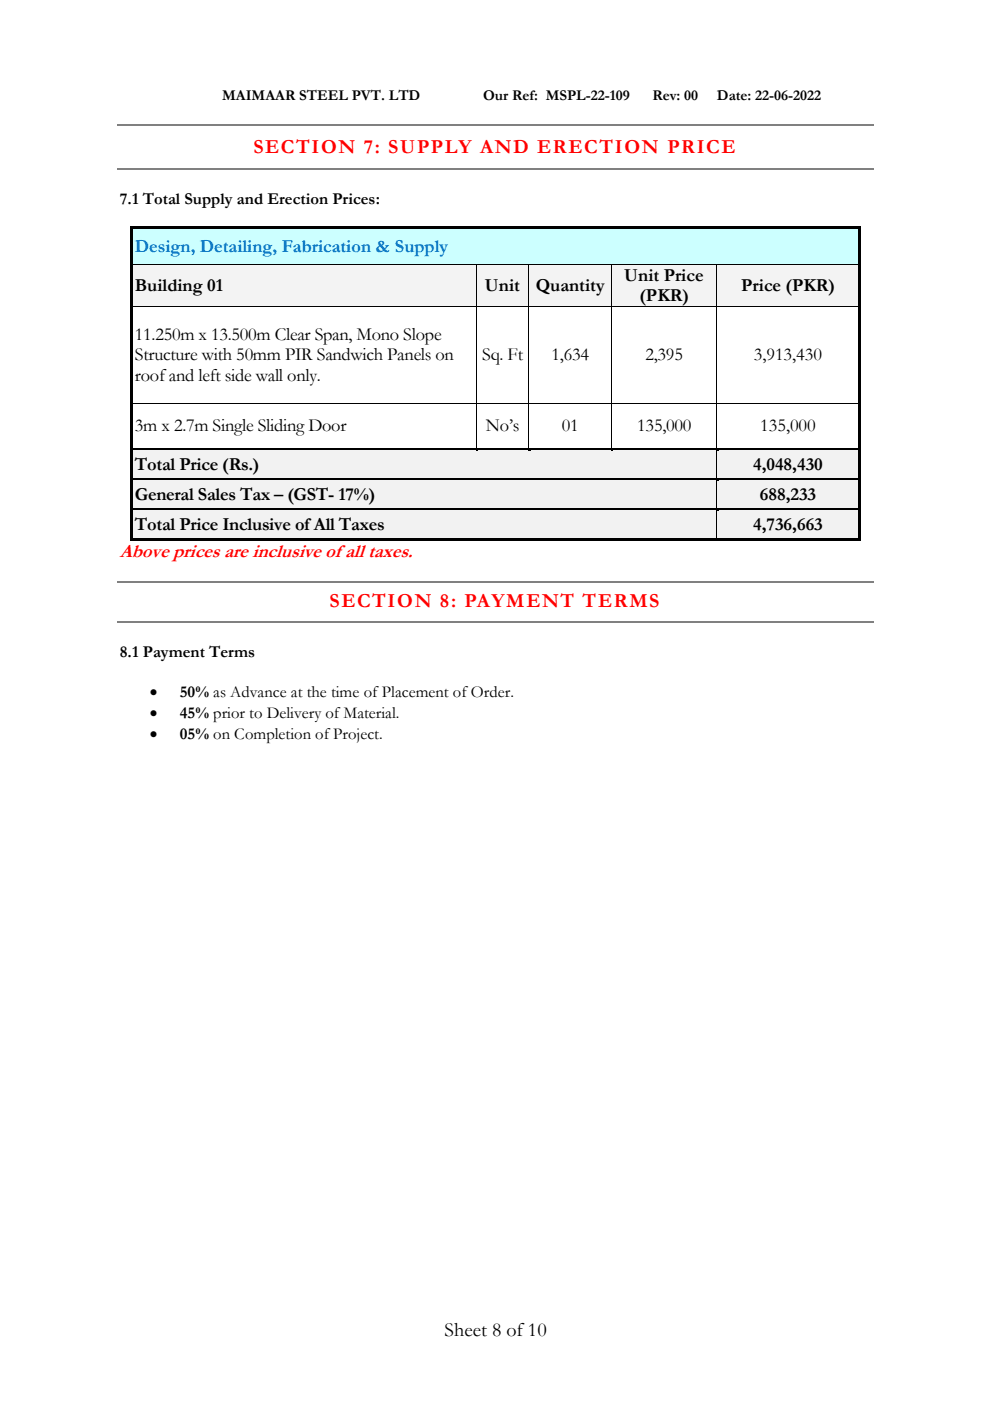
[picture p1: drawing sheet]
<svg xmlns="http://www.w3.org/2000/svg" width="210mm" height="297mm" viewBox="0 0 210 297" stroke-linecap="round" stroke-linejoin="round" font-family="sans-serif">
<defs><g id="words">
<g font-size="4.2" fill="#f00">
<text x="53.7" y="32.4">SECTION 7: SUPPLY AND ERECTION PRICE</text>
<text x="69.9" y="128.5">SECTION 8: PAYMENT TERMS</text>
</g>
<text font-size="4.2" x="94.3" y="283.2">Sheet 8 of10</text>
<text font-size="4.1" fill="#f00" x="25.4" y="118">Above prices are inclusive of all taxes.</text>
<text font-size="3.9" fill="#0070c0" x="28.6" y="53.5">Design, Detailing, Fabrication &amp; Supply</text>
<g font-size="3.9">
<text x="132.3" y="59.5">Unit Price</text>
<text x="28.6" y="61.6">Building 01</text>
<text x="102.8" y="61.6">Unit</text>
<text x="113.6" y="61.6">Quantity</text>
<text x="135.5" y="63.8">(PKR)</text>
<text x="157.1" y="61.6">Price (PKR)</text>
<text x="28.6" y="72">11.250m x 13.500m Clear Span, Mono Slope</text>
<text x="28.6" y="76.4">Structure with 50mm PIR Sandwich Panels on</text>
<text x="102.2" y="76.4">Sq. Ft</text>
<text x="116.9" y="76.4">1,634</text>
<text x="136.8" y="76.4">2,395</text>
<text x="159.8" y="76.4">3,913,430</text>
<text x="28.6" y="80.7">roofand left side wall only.</text>
<text x="28.6" y="91.4">3m x 2.7m Single Sliding Door</text>
<text x="103" y="91.4">No’s</text>
<text x="119.1" y="91.4">01</text>
<text x="135.1" y="91.4">135,000</text>
<text x="161.2" y="91.4">135,000</text>
<text x="28.6" y="99.6">Total Price (Rs.)</text>
<text x="159.6" y="99.6">4,048,430</text>
<text x="28.6" y="106">General Sales Tax – (GST- 17%)</text>
<text x="161.1" y="106">688,233</text>
<text x="28.6" y="112.3">Total Price Inclusive of All Taxes</text>
<text x="159.6" y="112.3">4,736,663</text>
</g>
<g font-size="3.5">
<text x="25.4" y="43.1">7.1 Total Supply and Erection Prices:</text>
<text x="25.4" y="139.3">8.1 Payment Terms</text>
<text x="31.8" y="147.7">•</text>
<text x="38.1" y="147.7">50% as Advance at the time of Placement of Order.</text>
<text x="31.8" y="152.2">•</text>
<text x="38.1" y="152.2">45% prior to Delivery of Material.</text>
<text x="31.8" y="156.7">•</text>
<text x="38.1" y="156.7">05% on Completion of Project.</text>
</g>
<g font-size="3.2">
<text x="47.1" y="21.3">MAIMAAR STEEL PVT. LTD</text>
<text x="102.4" y="21.3">Our Ref: MSPL-22-109</text>
<text x="138.3" y="21.3">Rev: 00</text>
<text x="152" y="21.3">Date: 22-06-2022</text>
</g>
</g></defs>
<path d="M24.9 26.5h160.3M24.9 35.7h160.3" fill="none" stroke="#808080" stroke-width=".25"/>
<g fill="#cff">
<path d="M28.2 48.6h153.7v7.4h-153.7z" fill-rule="evenodd"/>
<path d="M28.6 50.1h152.9v4.4h-152.9z" fill-rule="evenodd"/>
</g>
<g fill="#000">
<path d="M27.7 48.1h.5v.5h-.5z" fill-rule="evenodd"/>
<path d="M27.7 48.1h.5v.5h-.5z" fill-rule="evenodd"/>
<path d="M27.7 48.6h.5v7.4h-.5z" fill-rule="evenodd"/>
<path d="M28.2 48.1h153.7v.5h-153.7z" fill-rule="evenodd"/>
<path d="M181.9 48.1h.5v.5h-.5z" fill-rule="evenodd"/>
<path d="M181.9 48.1h.5v.5h-.5z" fill-rule="evenodd"/>
<path d="M181.9 48.6h.5v7.4h-.5z" fill-rule="evenodd"/>
</g>
<path d="M28.2 48.6h153.7" fill="none" stroke="#cff" stroke-width=".21"/>
<g fill="#f3f3f3">
<path d="M28.2 56.1h72.8v8.8h-72.8z" fill-rule="evenodd"/>
<path d="M28.6 58.3h71.7v4.4h-71.7z" fill-rule="evenodd"/>
<path d="M101 56.1h11.1v8.8h-11.1z" fill-rule="evenodd"/>
<path d="M101.6 58.3h9.9v4.4h-9.9z" fill-rule="evenodd"/>
<path d="M112.2 56.1h17.4v8.8h-17.4z" fill-rule="evenodd"/>
<path d="M112.8 58.3h16.1v4.4h-16.1z" fill-rule="evenodd"/>
<path d="M129.6 56.1h22.3v8.8h-22.3z" fill-rule="evenodd"/>
<path d="M130.2 56.1h21.1v4.4h-21.1z" fill-rule="evenodd"/>
<path d="M130.2 60.5h21.1v4.4h-21.1z" fill-rule="evenodd"/>
<path d="M152 56.1h29.9v8.8h-29.9z" fill-rule="evenodd"/>
<path d="M152.6 58.3h28.9v4.4h-28.9z" fill-rule="evenodd"/>
</g>
<g fill="#000">
<path d="M27.7 56l.5 .1z" fill-rule="evenodd"/>
<path d="M100.9 56l.1 .1z" fill-rule="evenodd"/>
<path d="M112.1 56l.1 .1z" fill-rule="evenodd"/>
<path d="M129.5 56l.1 .1z" fill-rule="evenodd"/>
<path d="M151.9 56l.1 .1z" fill-rule="evenodd"/>
<path d="M181.9 56l.5 .1z" fill-rule="evenodd"/>
<path d="M27.7 56.1h.5v8.8h-.5z" fill-rule="evenodd"/>
<path d="M27.7 64.9h.5z" fill-rule="evenodd"/>
<path d="M100.9 64.9h.1z" fill-rule="evenodd"/>
<path d="M112.1 64.9h.1z" fill-rule="evenodd"/>
<path d="M129.5 64.9h.1z" fill-rule="evenodd"/>
<path d="M151.9 64.9h.1z" fill-rule="evenodd"/>
<path d="M181.9 56.1h.5v8.8h-.5z" fill-rule="evenodd"/>
<path d="M181.9 64.9h.5z" fill-rule="evenodd"/>
<path d="M27.7 64.9h.5v20.6h-.5z" fill-rule="evenodd"/>
<path d="M27.7 85.5l.5 .1z" fill-rule="evenodd"/>
<path d="M27.7 85.6h.5v9.4h-.5z" fill-rule="evenodd"/>
<path d="M100.9 85.5l.1 .1z" fill-rule="evenodd"/>
<path d="M112.1 85.5l.1 .1z" fill-rule="evenodd"/>
<path d="M129.5 85.5l.1 .1z" fill-rule="evenodd"/>
<path d="M151.9 85.5l.1 .1z" fill-rule="evenodd"/>
<path d="M181.9 64.9h.5v20.6h-.5z" fill-rule="evenodd"/>
<path d="M181.9 85.5l.5 .1z" fill-rule="evenodd"/>
<path d="M181.9 85.6h.5v9.4h-.5z" fill-rule="evenodd"/>
</g>
<g fill="none" stroke="#000" stroke-width=".21">
<path d="M28.2 56.1h72.7M101 56.1v8.8M101 56.1h11.1M112.1 56.1v8.8M112.2 56.1h17.3M129.6 56.1v8.8M129.6 56.1h22.3M152 56.1v8.8M152 56.1h29.9M28.2 64.9h72.7M101 64.9v20.6M101 64.9h11.1"/>
<path d="M112.1 64.9v20.6M112.2 64.9h17.3M129.6 64.9v20.6M129.6 64.9h22.3M152 64.9v20.6M152 64.9h29.9M28.2 85.5h72.7M101 85.6v9.4M101 85.5h11.1M112.1 85.6v9.4M112.2 85.5h17.3M129.6 85.6v9.4"/>
<path d="M129.6 85.5h22.3M152 85.6v9.4M152 85.5h29.9"/>
</g>
<g fill="#f2f2f2">
<path d="M28.2 95.6h123.7v5.8h-123.7z" fill-rule="evenodd"/>
<path d="M28.6 96.3h122.7v4.3h-122.7z" fill-rule="evenodd"/>
<path d="M152 95.6h29.9v5.8h-29.9z" fill-rule="evenodd"/>
<path d="M152.6 96.3h28.9v4.3h-28.9z" fill-rule="evenodd"/>
</g>
<g fill="#000">
<path d="M27.7 95h.5v.6h-.5z" fill-rule="evenodd"/>
<path d="M28.2 95h72.7v.5h-72.7z" fill-rule="evenodd"/>
</g>
<path d="M28.2 95.5h72.7" fill="none" stroke="#f2f2f2" stroke-width=".21"/>
<path d="M100.9 95.5l.5 .1z" fill-rule="evenodd" fill="#f2f2f2"/>
<g fill="#000">
<path d="M100.9 95h.5v.5h-.5z" fill-rule="evenodd"/>
<path d="M101.4 95h10.7v.5h-10.7z" fill-rule="evenodd"/>
</g>
<path d="M101.4 95.5h10.7" fill="none" stroke="#f2f2f2" stroke-width=".21"/>
<path d="M112.1 95.5l.5 .1z" fill-rule="evenodd" fill="#f2f2f2"/>
<g fill="#000">
<path d="M112.1 95h.5v.5h-.5z" fill-rule="evenodd"/>
<path d="M112.6 95h16.9v.5h-16.9z" fill-rule="evenodd"/>
</g>
<path d="M112.6 95.5h16.9" fill="none" stroke="#f2f2f2" stroke-width=".21"/>
<path d="M129.5 95.5l.5 .1z" fill-rule="evenodd" fill="#f2f2f2"/>
<g fill="#000">
<path d="M129.5 95h.5v.5h-.5z" fill-rule="evenodd"/>
<path d="M130 95h21.9v.5h-21.9z" fill-rule="evenodd"/>
</g>
<path d="M130 95.5h21.9" fill="none" stroke="#f2f2f2" stroke-width=".21"/>
<path d="M152 95.5l.4 .1z" fill-rule="evenodd" fill="#f2f2f2"/>
<g fill="#000">
<path d="M151.9 95h.5v.5h-.5z" fill-rule="evenodd"/>
<path d="M152.4 95h29.5v.5h-29.5z" fill-rule="evenodd"/>
<path d="M181.9 95h.5v.6h-.5z" fill-rule="evenodd"/>
<path d="M27.7 95.6h.5v5.8h-.5z" fill-rule="evenodd"/>
<path d="M181.9 95.6h.5v5.8h-.5z" fill-rule="evenodd"/>
</g>
<path d="M152.4 95.5h29.5" fill="none" stroke="#f2f2f2" stroke-width=".21"/>
<path d="M152 95.6v5.8" fill="none" stroke="#000" stroke-width=".21"/>
<g fill="#f2f2f2">
<path d="M28.2 101.9h123.7v5.8h-123.7z" fill-rule="evenodd"/>
<path d="M28.6 102.6h122.7v4.4h-122.7z" fill-rule="evenodd"/>
<path d="M152 101.9h29.9v5.8h-29.9z" fill-rule="evenodd"/>
<path d="M152.6 102.6h28.9v4.4h-28.9z" fill-rule="evenodd"/>
</g>
<g fill="#000">
<path d="M27.7 101.4h.5v.5h-.5z" fill-rule="evenodd"/>
<path d="M28.2 101.4h123.7v.5h-123.7z" fill-rule="evenodd"/>
</g>
<path d="M28.2 101.9h123.7" fill="none" stroke="#f2f2f2" stroke-width=".21"/>
<path d="M152 101.9h.4z" fill-rule="evenodd" fill="#f2f2f2"/>
<g fill="#000">
<path d="M27.7 101.9h.5v5.8h-.5z" fill-rule="evenodd"/>
<path d="M151.9 101.4h.5v.5h-.5z" fill-rule="evenodd"/>
<path d="M152.4 101.4h29.5v.5h-29.5z" fill-rule="evenodd"/>
<path d="M181.9 101.4h.5v.5h-.5z" fill-rule="evenodd"/>
<path d="M181.9 101.9h.5v5.8h-.5z" fill-rule="evenodd"/>
</g>
<path d="M152.4 101.9h29.5" fill="none" stroke="#f2f2f2" stroke-width=".21"/>
<path d="M152 101.9v5.8" fill="none" stroke="#000" stroke-width=".21"/>
<g fill="#f2f2f2">
<path d="M28.2 108.3h123.7v5.8h-123.7z" fill-rule="evenodd"/>
<path d="M28.6 109h122.7v4.3h-122.7z" fill-rule="evenodd"/>
<path d="M152 108.3h29.9v5.8h-29.9z" fill-rule="evenodd"/>
<path d="M152.6 109h28.9v4.3h-28.9z" fill-rule="evenodd"/>
</g>
<g fill="#000">
<path d="M27.7 107.7h.5v.6h-.5z" fill-rule="evenodd"/>
<path d="M28.2 107.7h123.7v.5h-123.7z" fill-rule="evenodd"/>
</g>
<path d="M28.2 108.2h123.7" fill="none" stroke="#f2f2f2" stroke-width=".21"/>
<path d="M152 108.2l.4 .1z" fill-rule="evenodd" fill="#f2f2f2"/>
<g fill="#000">
<path d="M27.7 108.3h.5v5.8h-.5z" fill-rule="evenodd"/>
<path d="M27.7 114.1h.5v.5h-.5z" fill-rule="evenodd"/>
<path d="M27.7 114.1h.5v.5h-.5z" fill-rule="evenodd"/>
<path d="M28.2 114.1h123.7v.5h-123.7z" fill-rule="evenodd"/>
<path d="M151.9 107.7h.5v.5h-.5z" fill-rule="evenodd"/>
<path d="M151.9 114.1h.5v.5h-.5z" fill-rule="evenodd"/>
<path d="M152.4 107.7h29.5v.5h-29.5z" fill-rule="evenodd"/>
<path d="M152.4 114.1h29.5v.5h-29.5z" fill-rule="evenodd"/>
<path d="M181.9 107.7h.5v.6h-.5z" fill-rule="evenodd"/>
<path d="M181.9 108.3h.5v5.8h-.5z" fill-rule="evenodd"/>
<path d="M181.9 114.1h.5v.5h-.5z" fill-rule="evenodd"/>
<path d="M181.9 114.1h.5v.5h-.5z" fill-rule="evenodd"/>
</g>
<path d="M152.4 108.2h29.5" fill="none" stroke="#f2f2f2" stroke-width=".21"/>
<path d="M152 108.3v5.8" fill="none" stroke="#000" stroke-width=".21"/>
<path d="M24.9 123.4h160.3M24.9 131.9h160.3" fill="none" stroke="#808080" stroke-width=".25"/>
<use href="#words"/>
</svg>
